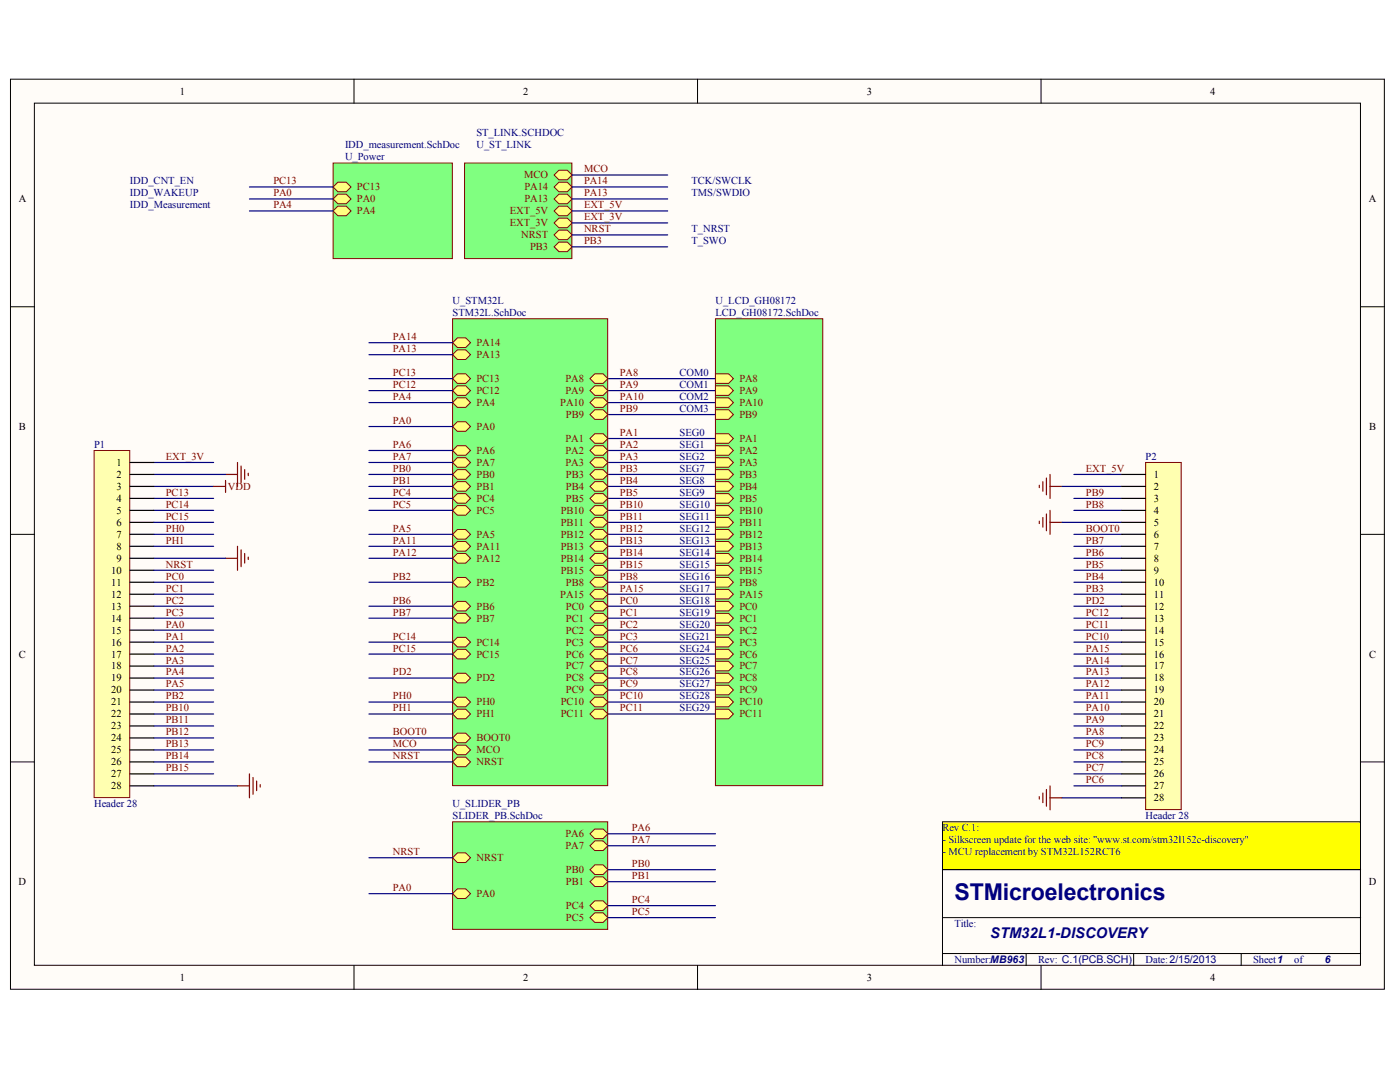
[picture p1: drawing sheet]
<svg xmlns="http://www.w3.org/2000/svg" width="271mm" height="207mm" viewBox="0 0 271 207" stroke-linecap="round" stroke-linejoin="round" font-family="sans-serif">
<defs><g id="words">
<text font-size="4.5" fill="#000080" x="184.7" y="174">STMicroelectronics</text>
<text font-size="2.8" fill="#000080" x="191.6" y="181.4">STM32L1-DISCOVERY</text>
<g font-size="2">
<text x="34.8" y="18.3">1</text>
<text x="101.3" y="18.3">2</text>
<text x="167.7" y="18.3">3</text>
<text x="234.2" y="18.3">4</text>
<text x="3.6" y="39.1">A</text>
<text x="264.9" y="39.1">A</text>
<text x="3.7" y="83.1">B</text>
<text x="265" y="83.1">B</text>
<text x="22.5" y="90.1">1</text>
<text x="22.5" y="92.4">2</text>
<text x="22.5" y="94.7">3</text>
<text x="223.3" y="92.4">1</text>
<text x="223.3" y="94.7">2</text>
<text x="22.5" y="97">4</text>
<text x="22.5" y="99.3">5</text>
<text x="22.5" y="101.7">6</text>
<text x="223.3" y="97">3</text>
<text x="223.3" y="99.3">4</text>
<text x="223.3" y="101.7">5</text>
<text x="22.5" y="104">7</text>
<text x="22.5" y="106.3">8</text>
<text x="223.3" y="104">6</text>
<text x="223.3" y="106.3">7</text>
<text x="21.5" y="110.9">10</text>
<text x="21.5" y="113.2">11</text>
<text x="22.5" y="108.6">9</text>
<text x="223.3" y="108.6">8</text>
<text x="223.3" y="110.9">9</text>
<text x="223.3" y="113.2">10</text>
<text x="21.5" y="115.6">12</text>
<text x="21.5" y="117.9">13</text>
<text x="223.3" y="115.6">11</text>
<text x="223.3" y="117.9">12</text>
<text x="21.5" y="120.2">14</text>
<text x="21.5" y="122.5">15</text>
<text x="21.5" y="124.8">16</text>
<text x="223.3" y="120.2">13</text>
<text x="223.3" y="122.5">14</text>
<text x="223.3" y="124.8">15</text>
<text x="3.7" y="127.1">C</text>
<text x="21.5" y="127.1">17</text>
<text x="21.5" y="129.4">18</text>
<text x="21.5" y="131.8">19</text>
<text x="223.3" y="127.1">16</text>
<text x="223.3" y="129.4">17</text>
<text x="223.3" y="131.8">18</text>
<text x="265" y="127.1">C</text>
<text x="21.5" y="134.1">20</text>
<text x="21.5" y="136.4">21</text>
<text x="223.3" y="134.1">19</text>
<text x="223.3" y="136.4">20</text>
<text x="21.5" y="138.7">22</text>
<text x="21.5" y="141">23</text>
<text x="21.5" y="143.3">24</text>
<text x="223.3" y="138.7">21</text>
<text x="223.3" y="141">22</text>
<text x="223.3" y="143.3">23</text>
<text x="21.5" y="145.7">25</text>
<text x="21.5" y="148">26</text>
<text x="223.3" y="145.7">24</text>
<text x="223.3" y="148">25</text>
<text x="21.5" y="150.3">27</text>
<text x="21.5" y="152.6">28</text>
<text x="223.3" y="150.3">26</text>
<text x="223.3" y="152.6">27</text>
<text x="223.3" y="154.9">28</text>
<text x="3.6" y="171.1">D</text>
<text x="264.9" y="171.1">D</text>
<text x="34.8" y="189.7">1</text>
<text x="101.3" y="189.7">2</text>
<text x="167.7" y="189.7">3</text>
<text x="234.2" y="189.7">4</text>
</g>
<g font-size="2" fill="#000080">
<text x="66.8" y="28.7">IDD_measurement.SchDoc</text>
<text x="92.2" y="28.7">U_ST_LINK</text>
<text x="92.2" y="26.4">ST_LINK.SCHDOC</text>
<text x="25.2" y="35.7">IDD_CNT_EN</text>
<text x="66.8" y="31">U_Power</text>
<text x="133.8" y="35.7">TCK/SWCLK</text>
<text x="25.2" y="38">IDD_WAKEUP</text>
<text x="25.2" y="40.3">IDD_Measurement</text>
<text x="133.8" y="38">TMS/SWDIO</text>
<text x="133.8" y="47.2">T_SWO</text>
<text x="133.8" y="44.9">T_NRST</text>
<text x="87.6" y="58.8">U_STM32L</text>
<text x="138.5" y="58.8">U_LCD_GH08172</text>
<text x="87.6" y="61.1">STM32L.SchDoc</text>
<text x="138.5" y="61.1">LCD_GH08172.SchDoc</text>
<text x="131.5" y="72.7">COM0</text>
<text x="131.5" y="75">COM1</text>
<text x="131.5" y="77.3">COM2</text>
<text x="131.5" y="79.7">COM3</text>
<text x="18.2" y="86.6">P1</text>
<text x="131.5" y="84.3">SEG0</text>
<text x="131.5" y="86.6">SEG1</text>
<text x="131.5" y="88.9">SEG2</text>
<text x="221.7" y="88.9">P2</text>
<text x="131.5" y="91.2">SEG7</text>
<text x="131.5" y="93.6">SEG8</text>
<text x="131.5" y="95.9">SEG9</text>
<text x="131.5" y="98.2">SEG10</text>
<text x="131.5" y="100.5">SEG11</text>
<text x="131.5" y="102.8">SEG12</text>
<text x="131.5" y="105.1">SEG13</text>
<text x="131.5" y="107.4">SEG14</text>
<text x="131.5" y="109.8">SEG15</text>
<text x="131.5" y="112.1">SEG16</text>
<text x="131.5" y="114.4">SEG17</text>
<text x="131.5" y="116.7">SEG18</text>
<text x="131.5" y="119">SEG19</text>
<text x="131.5" y="121.3">SEG20</text>
<text x="131.5" y="123.7">SEG21</text>
<text x="131.5" y="126">SEG24</text>
<text x="131.5" y="128.3">SEG25</text>
<text x="131.5" y="130.6">SEG26</text>
<text x="131.5" y="132.9">SEG27</text>
<text x="131.5" y="135.2">SEG28</text>
<text x="131.5" y="137.6">SEG29</text>
<text x="18.2" y="156.1">Header 28</text>
<text x="87.6" y="156.1">U_SLIDER_PB</text>
<text x="87.6" y="158.4">SLIDER_PB.SchDoc</text>
<text x="221.7" y="158.4">Header 28</text>
<text x="184.7" y="179.2">Title:</text>
<text x="184.7" y="186.2">Number:MB963</text>
<text x="200.9" y="186.2">Rev: C.1(PCB.SCH)</text>
<text x="221.7" y="186.2">Date:2/15/2013</text>
<text x="242.5" y="186.2">Sheet1</text>
<text x="250.5" y="186.2">of</text>
<text x="256.4" y="186.2">6</text>
</g>
<g font-size="2" fill="#800000">
<text x="52.9" y="35.7">PC13</text>
<text x="101.4" y="34.5">MCO</text>
<text x="113" y="35.7">PA14</text>
<text x="113" y="33.3">MCO</text>
<text x="52.9" y="40.3">PA4</text>
<text x="52.9" y="38">PA0</text>
<text x="69.1" y="41.4">PA4</text>
<text x="69.1" y="39.1">PA0</text>
<text x="69.1" y="36.8">PC13</text>
<text x="98.7" y="41.4">EXT_5V</text>
<text x="101.5" y="39.1">PA13</text>
<text x="101.5" y="36.8">PA14</text>
<text x="113" y="38">PA13</text>
<text x="113" y="40.3">EXT_5V</text>
<text x="98.7" y="43.8">EXT_3V</text>
<text x="100.9" y="46.1">NRST</text>
<text x="113" y="42.6">EXT_3V</text>
<text x="113" y="44.9">NRST</text>
<text x="113" y="47.2">PB3</text>
<text x="102.6" y="48.4">PB3</text>
<text x="76" y="65.8">PA14</text>
<text x="76" y="68.1">PA13</text>
<text x="92.2" y="69.2">PA13</text>
<text x="92.2" y="66.9">PA14</text>
<text x="76" y="77.3">PA4</text>
<text x="76" y="75">PC12</text>
<text x="76" y="72.7">PC13</text>
<text x="92.2" y="73.9">PC13</text>
<text x="92.2" y="76.2">PC12</text>
<text x="109.4" y="73.9">PA8</text>
<text x="109.4" y="76.2">PA9</text>
<text x="120" y="72.7">PA8</text>
<text x="120" y="75">PA9</text>
<text x="120" y="77.3">PA10</text>
<text x="143.1" y="73.9">PA8</text>
<text x="143.1" y="76.2">PA9</text>
<text x="76" y="82">PA0</text>
<text x="92.2" y="83.1">PA0</text>
<text x="92.2" y="78.5">PA4</text>
<text x="108.4" y="78.5">PA10</text>
<text x="109.5" y="80.8">PB9</text>
<text x="120" y="79.7">PB9</text>
<text x="143.1" y="78.5">PA10</text>
<text x="143.1" y="80.8">PB9</text>
<text x="32.1" y="88.9">EXT_3V</text>
<text x="76" y="86.6">PA6</text>
<text x="76" y="88.9">PA7</text>
<text x="92.2" y="87.8">PA6</text>
<text x="109.4" y="85.4">PA1</text>
<text x="109.4" y="87.8">PA2</text>
<text x="120" y="84.3">PA1</text>
<text x="120" y="86.6">PA2</text>
<text x="120" y="88.9">PA3</text>
<text x="143.1" y="85.4">PA1</text>
<text x="143.1" y="87.8">PA2</text>
<text x="32.1" y="95.9">PC13</text>
<text x="44.1" y="94.7">VDD</text>
<text x="76" y="95.9">PC4</text>
<text x="76" y="93.6">PB1</text>
<text x="76" y="91.2">PB0</text>
<text x="92.2" y="90.1">PA7</text>
<text x="92.2" y="92.4">PB0</text>
<text x="92.2" y="94.7">PB1</text>
<text x="109.4" y="90.1">PA3</text>
<text x="109.5" y="92.4">PB3</text>
<text x="109.5" y="94.7">PB4</text>
<text x="120" y="91.2">PB3</text>
<text x="120" y="93.6">PB4</text>
<text x="120" y="95.9">PB5</text>
<text x="143.1" y="90.1">PA3</text>
<text x="143.1" y="92.4">PB3</text>
<text x="143.1" y="94.7">PB4</text>
<text x="210.1" y="95.9">PB9</text>
<text x="210.1" y="91.2">EXT_5V</text>
<text x="32.1" y="100.5">PC15</text>
<text x="32.1" y="98.2">PC14</text>
<text x="76" y="98.2">PC5</text>
<text x="92.2" y="99.3">PC5</text>
<text x="92.2" y="97">PC4</text>
<text x="108.5" y="99.3">PB10</text>
<text x="108.5" y="101.7">PB11</text>
<text x="109.5" y="97">PB5</text>
<text x="120" y="98.2">PB10</text>
<text x="120" y="100.5">PB11</text>
<text x="143.1" y="97">PB5</text>
<text x="143.1" y="99.3">PB10</text>
<text x="143.1" y="101.7">PB11</text>
<text x="210.1" y="98.2">PB8</text>
<text x="32.1" y="105.1">PH1</text>
<text x="32.1" y="102.8">PH0</text>
<text x="76" y="107.4">PA12</text>
<text x="76" y="102.8">PA5</text>
<text x="76" y="105.1">PA11</text>
<text x="92.2" y="104">PA5</text>
<text x="92.2" y="106.3">PA11</text>
<text x="108.5" y="104">PB12</text>
<text x="108.5" y="106.3">PB13</text>
<text x="120" y="102.8">PB12</text>
<text x="120" y="105.1">PB13</text>
<text x="120" y="107.4">PB14</text>
<text x="143.1" y="104">PB12</text>
<text x="143.1" y="106.3">PB13</text>
<text x="210.1" y="102.8">BOOT0</text>
<text x="210.1" y="107.4">PB6</text>
<text x="210.1" y="105.1">PB7</text>
<text x="32.1" y="112.1">PC0</text>
<text x="32.1" y="109.8">NRST</text>
<text x="76" y="112.1">PB2</text>
<text x="92.2" y="108.6">PA12</text>
<text x="92.2" y="113.2">PB2</text>
<text x="108.5" y="108.6">PB14</text>
<text x="108.5" y="110.9">PB15</text>
<text x="109.5" y="113.2">PB8</text>
<text x="120" y="109.8">PB15</text>
<text x="120" y="112.1">PB8</text>
<text x="143.1" y="113.2">PB8</text>
<text x="143.1" y="110.9">PB15</text>
<text x="143.1" y="108.6">PB14</text>
<text x="210.1" y="112.1">PB4</text>
<text x="210.1" y="109.8">PB5</text>
<text x="32.1" y="114.4">PC1</text>
<text x="32.1" y="116.7">PC2</text>
<text x="32.1" y="119">PC3</text>
<text x="76" y="116.7">PB6</text>
<text x="76" y="119">PB7</text>
<text x="92.2" y="117.9">PB6</text>
<text x="108.4" y="115.6">PA15</text>
<text x="109.5" y="117.9">PC0</text>
<text x="120" y="114.4">PA15</text>
<text x="120" y="116.7">PC0</text>
<text x="120" y="119">PC1</text>
<text x="143.1" y="115.6">PA15</text>
<text x="143.1" y="117.9">PC0</text>
<text x="210.1" y="119">PC12</text>
<text x="210.1" y="116.7">PD2</text>
<text x="210.1" y="114.4">PB3</text>
<text x="32.1" y="121.3">PA0</text>
<text x="32.1" y="126">PA2</text>
<text x="32.1" y="123.7">PA1</text>
<text x="76" y="123.7">PC14</text>
<text x="76" y="126">PC15</text>
<text x="92.2" y="120.2">PB7</text>
<text x="92.2" y="124.8">PC14</text>
<text x="109.5" y="124.8">PC3</text>
<text x="109.5" y="122.5">PC2</text>
<text x="109.5" y="120.2">PC1</text>
<text x="120" y="121.3">PC2</text>
<text x="120" y="123.7">PC3</text>
<text x="120" y="126">PC6</text>
<text x="143.1" y="122.5">PC2</text>
<text x="143.1" y="120.2">PC1</text>
<text x="143.1" y="124.8">PC3</text>
<text x="210.1" y="126">PA15</text>
<text x="210.1" y="123.7">PC10</text>
<text x="210.1" y="121.3">PC11</text>
<text x="32.1" y="130.6">PA4</text>
<text x="32.1" y="128.3">PA3</text>
<text x="76" y="130.6">PD2</text>
<text x="92.2" y="127.1">PC15</text>
<text x="92.2" y="131.8">PD2</text>
<text x="109.5" y="131.8">PC8</text>
<text x="109.5" y="129.4">PC7</text>
<text x="109.5" y="127.1">PC6</text>
<text x="120" y="128.3">PC7</text>
<text x="120" y="130.6">PC8</text>
<text x="143.1" y="131.8">PC8</text>
<text x="143.1" y="129.4">PC7</text>
<text x="143.1" y="127.1">PC6</text>
<text x="210.1" y="128.3">PA14</text>
<text x="210.1" y="130.6">PA13</text>
<text x="32.1" y="132.9">PA5</text>
<text x="32.1" y="135.2">PB2</text>
<text x="32.1" y="137.6">PB10</text>
<text x="76" y="137.6">PH1</text>
<text x="76" y="135.2">PH0</text>
<text x="92.2" y="136.4">PH0</text>
<text x="108.5" y="136.4">PC10</text>
<text x="109.5" y="134.1">PC9</text>
<text x="120" y="132.9">PC9</text>
<text x="120" y="135.2">PC10</text>
<text x="120" y="137.6">PC11</text>
<text x="143.1" y="136.4">PC10</text>
<text x="143.1" y="134.1">PC9</text>
<text x="210.1" y="137.6">PA10</text>
<text x="210.1" y="135.2">PA11</text>
<text x="210.1" y="132.9">PA12</text>
<text x="32.1" y="142.2">PB12</text>
<text x="32.1" y="139.9">PB11</text>
<text x="76" y="142.2">BOOT0</text>
<text x="92.2" y="143.3">BOOT0</text>
<text x="92.2" y="138.7">PH1</text>
<text x="108.5" y="138.7">PC11</text>
<text x="143.1" y="138.7">PC11</text>
<text x="210.1" y="142.2">PA8</text>
<text x="210.1" y="139.9">PA9</text>
<text x="32.1" y="146.8">PB14</text>
<text x="32.1" y="149.1">PB15</text>
<text x="32.1" y="144.5">PB13</text>
<text x="76" y="146.8">NRST</text>
<text x="76" y="144.5">MCO</text>
<text x="92.2" y="148">NRST</text>
<text x="92.2" y="145.7">MCO</text>
<text x="210.1" y="149.1">PC7</text>
<text x="210.1" y="146.8">PC8</text>
<text x="210.1" y="144.5">PC9</text>
<text x="210.1" y="151.4">PC6</text>
<text x="109.4" y="161.9">PA6</text>
<text x="122.3" y="160.7">PA6</text>
<text x="76" y="165.3">NRST</text>
<text x="92.2" y="166.5">NRST</text>
<text x="109.4" y="164.2">PA7</text>
<text x="122.3" y="167.7">PB0</text>
<text x="122.3" y="163">PA7</text>
<text x="76" y="172.3">PA0</text>
<text x="92.2" y="173.5">PA0</text>
<text x="109.5" y="168.8">PB0</text>
<text x="109.5" y="171.1">PB1</text>
<text x="122.3" y="170">PB1</text>
<text x="109.5" y="175.8">PC4</text>
<text x="109.5" y="178.1">PC5</text>
<text x="122.3" y="174.6">PC4</text>
<text x="122.3" y="176.9">PC5</text>
</g>
<g font-size="2" fill="#0c0087">
<text x="182.4" y="160.7">Rev C.1:</text>
<text x="182.4" y="163">- Silkscreen update for the web site: &quot;www.st.com/stm32l152c-discovery&quot;</text>
<text x="182.4" y="165.3">- MCU replacement by STM32L152RCT6</text>
</g>
</g></defs>
<g fill="#fffcf8" stroke="#000" stroke-width=".19">
<path d="M2 15.3h265.9v176h-265.9z"/>
<path d="M6.7 19.9h256.6v166.7h-256.6z"/>
</g>
<g fill="none" stroke="#000" stroke-width=".19">
<path d="M68.5 15.3v4.6M135 15.3v4.6M201.5 15.3v4.6M2 59.3h4.7M263.3 59.3h4.7M2 103.3h4.7M263.3 103.3h4.7M2 147.3h4.7M263.3 147.3h4.7M182.4 177.4h80.9M263.3 168.2h-80.9v18.5M68.5 186.7v4.6"/>
<path d="M135 186.7v4.6M182.4 184.4h80.9M198.6 184.4v2.3M201.5 186.7v4.6M219.4 184.4v2.3M240.2 184.4v2.3"/>
</g>
<path d="M89.9 31.5h20.8v18.5h-20.8z" fill="#80ff80" stroke="#800000" stroke-width=".19"/>
<g fill="#ffff80" stroke="#800000" stroke-width=".19">
<path d="M108.2 37.5h1.6l.9 1-.9 .9h-1.6l-1-.9z" fill-rule="evenodd"/>
<path d="M108.2 35.2h1.6l.9 1-.9 .9h-1.6l-1-.9z" fill-rule="evenodd"/>
<path d="M108.2 39.9h1.6l.9 .9-.9 .9h-1.6l-1-.9z" fill-rule="evenodd"/>
<path d="M108.2 42.2h1.6l.9 .9-.9 .9h-1.6l-1-.9z" fill-rule="evenodd"/>
<path d="M108.2 32.9h1.6l.9 .9-.9 1h-1.6l-1-1z" fill-rule="evenodd"/>
<path d="M108.2 44.5h1.6l.9 .9-.9 .9h-1.6l-1-.9z" fill-rule="evenodd"/>
<path d="M108.2 46.8h1.6l.9 .9-.9 1h-1.6l-1-1z" fill-rule="evenodd"/>
</g>
<g fill="none" stroke="#000080" stroke-width=".23">
<path d="M117.6 73.2h20.9M117.6 77.8h20.9M117.6 87.1h20.9M117.6 91.7h20.9M117.6 96.4h20.9M117.6 84.8h20.9M117.6 89.4h20.9M117.6 94.1h20.9M117.6 98.7h20.9M117.6 80.2h20.9M117.6 110.3h20.9M117.6 105.6h20.9"/>
<path d="M117.6 103.3h20.9M117.6 101h20.9M117.6 112.6h20.9M117.6 107.9h20.9M117.6 121.8h20.9M117.6 124.2h20.9M117.6 126.5h20.9M117.6 131.1h20.9"/>
</g>
<path d="M43.7 107.9h2.3M46 105.6v4.7M46.7 106.3v3.3M47.4 107v1.9M48 107.7v.5" fill="none" stroke="#800000" stroke-width=".23"/>
<path d="M64.5 31.5h23v18.5h-23z" fill="#80ff80" stroke="#800000" stroke-width=".19"/>
<g fill="#ffff80" stroke="#800000" stroke-width=".19">
<path d="M65.4 39.9h1.6l.9 .9-.9 .9h-1.6l-.9-.9z" fill-rule="evenodd"/>
<path d="M65.4 37.5h1.6l.9 1-.9 .9h-1.6l-.9-.9z" fill-rule="evenodd"/>
<path d="M65.4 35.2h1.6l.9 1-.9 .9h-1.6l-.9-.9z" fill-rule="evenodd"/>
</g>
<g fill="none" stroke="#000080" stroke-width=".23">
<path d="M48.3 38.5h16.2M48.3 36.2h16.2M110.7 38.5h18.5M110.7 36.2h18.5M48.3 40.8h16.2M110.7 40.8h18.5M110.7 43.1h18.5M117.6 75.5h20.9M29.8 94.1h11.5M29.8 98.7h11.5M29.8 96.4h11.5M29.8 89.4h11.5"/>
<path d="M29.8 91.7h13.9M205.5 94.1h11.6M207.8 98.7h9.3M207.8 96.4h9.3M207.8 91.7h9.3M29.8 119.5h11.5M29.8 117.2h11.5M29.8 114.9h11.5M29.8 107.9h13.9M29.8 112.6h11.5M117.6 119.5h20.9M117.6 117.2h20.9"/>
<path d="M117.6 114.9h20.9M205.5 101h11.6M207.8 119.5h9.3M207.8 117.2h9.3M207.8 114.9h9.3M207.8 107.9h9.3M207.8 110.3h9.3M207.8 112.6h9.3M207.8 103.3h9.3M207.8 105.6h9.3M29.8 138.1h11.5M29.8 135.7h11.5"/>
<path d="M29.8 133.4h11.5M29.8 128.8h11.5M29.8 131.1h11.5M29.8 121.8h11.5M29.8 124.2h11.5M29.8 126.5h11.5M117.6 138.1h20.9M117.6 135.7h20.9M117.6 133.4h20.9M117.6 128.8h20.9M207.8 138.1h9.3M207.8 135.7h9.3"/>
<path d="M207.8 133.4h9.3M207.8 128.8h9.3M207.8 131.1h9.3M207.8 121.8h9.3M207.8 124.2h9.3M207.8 126.5h9.3M29.8 151.9h16.2M29.8 147.3h11.5M29.8 145h11.5M29.8 142.7h11.5M205.5 154.3h11.6M207.8 147.3h9.3"/>
<path d="M207.8 145h9.3M207.8 142.7h9.3M207.8 140.4h9.3M207.8 149.6h9.3"/>
</g>
<g fill="none" stroke="#800000" stroke-width=".23">
<path d="M41.3 94.1h2.4M43.7 91.7h2.3M43.7 92.9v2.3M46 89.4v4.7M46.7 90.1v3.3M47.4 90.8v1.9M48 91.5v.5M201.1 93.8v.5M201.8 93.1v1.9M202.5 92.4v3.3M202.5 99.4v3.2M203.2 94.1h2.3"/>
<path d="M203.2 91.7v4.7M203.2 98.7v4.6M201.1 100.8v.4M201.8 100.1v1.8M203.2 101h2.3M46 151.9h2.3M48.3 149.6v4.7M49 150.3v3.3M49.7 151v1.9M50.4 151.7v.5M201.1 154v.5M201.8 153.3v1.9"/>
<path d="M202.5 152.6v3.3M203.2 151.9v4.7M203.2 154.3h2.3"/>
</g>
<path d="M221.7 89.4h6.9v67.1h-6.9z" fill="#ffffb0" stroke="#800000" stroke-width=".19"/>
<g fill="none" stroke="#000" stroke-width=".23">
<path d="M217.1 91.7h4.6M217.1 94.1h4.6M217.1 96.4h4.6M217.1 98.7h4.6M217.1 101h4.6M217.1 103.3h4.6M217.1 105.6h4.6M217.1 107.9h4.6M217.1 110.3h4.6M217.1 112.6h4.6M217.1 114.9h4.6M217.1 117.2h4.6"/>
<path d="M217.1 119.5h4.6M217.1 121.8h4.6M217.1 124.2h4.6M217.1 126.5h4.6M217.1 128.8h4.6M217.1 131.1h4.6M217.1 133.4h4.6M217.1 135.7h4.6M217.1 138.1h4.6M217.1 140.4h4.6M217.1 142.7h4.6M217.1 145h4.6"/>
<path d="M217.1 147.3h4.6M217.1 149.6h4.6M217.1 151.9h4.6M217.1 154.3h4.6"/>
</g>
<path d="M18.2 87.1h6.9v67.1h-6.9z" fill="#ffffb0" stroke="#800000" stroke-width=".19"/>
<g fill="none" stroke="#000" stroke-width=".23">
<path d="M25.2 89.4h4.6M25.2 91.7h4.6M25.2 94.1h4.6M25.2 96.4h4.6M25.2 98.7h4.6M25.2 101h4.6M25.2 103.3h4.6M25.2 105.6h4.6M25.2 107.9h4.6M25.2 110.3h4.6M25.2 112.6h4.6M25.2 114.9h4.6"/>
<path d="M25.2 117.2h4.6M25.2 119.5h4.6M25.2 121.8h4.6M25.2 124.2h4.6M25.2 126.5h4.6M25.2 128.8h4.6M25.2 131.1h4.6M25.2 133.4h4.6M25.2 135.7h4.6M25.2 138.1h4.6M25.2 140.4h4.6M25.2 142.7h4.6"/>
<path d="M25.2 145h4.6M25.2 147.3h4.6M25.2 149.6h4.6M25.2 151.9h4.6"/>
</g>
<path d="M87.6 61.6h30v90.3h-30z" fill="#80ff80" stroke="#800000" stroke-width=".19"/>
<g fill="#ffff80" stroke="#800000" stroke-width=".19">
<path d="M88.5 67.7h1.6l1 .9-1 .9h-1.6l-.9-.9z" fill-rule="evenodd"/>
<path d="M88.5 65.3h1.6l1 1-1 .9h-1.6l-.9-.9z" fill-rule="evenodd"/>
<path d="M115.1 114h1.6l.9 .9-.9 .9h-1.6l-.9-.9z" fill-rule="evenodd"/>
<path d="M88.5 107h1.6l1 .9-1 1h-1.6l-.9-1z" fill-rule="evenodd"/>
<path d="M88.5 81.5h1.6l1 1-1 .9h-1.6l-.9-.9z" fill-rule="evenodd"/>
<path d="M115.1 83.9h1.6l.9 .9-.9 .9h-1.6l-.9-.9z" fill-rule="evenodd"/>
<path d="M115.1 86.2h1.6l.9 .9-.9 .9h-1.6l-.9-.9z" fill-rule="evenodd"/>
<path d="M115.1 88.5h1.6l.9 .9-.9 .9h-1.6l-.9-.9z" fill-rule="evenodd"/>
<path d="M88.5 76.9h1.6l1 .9-1 1h-1.6l-.9-1z" fill-rule="evenodd"/>
<path d="M88.5 102.4h1.6l1 .9-1 .9h-1.6l-.9-.9z" fill-rule="evenodd"/>
<path d="M88.5 86.2h1.6l1 .9-1 .9h-1.6l-.9-.9z" fill-rule="evenodd"/>
<path d="M88.5 88.5h1.6l1 .9-1 .9h-1.6l-.9-.9z" fill-rule="evenodd"/>
<path d="M115.1 72.3h1.6l.9 .9-.9 .9h-1.6l-.9-.9z" fill-rule="evenodd"/>
<path d="M115.1 74.6h1.6l.9 .9-.9 1h-1.6l-.9-1z" fill-rule="evenodd"/>
<path d="M115.1 76.9h1.6l.9 .9-.9 1h-1.6l-.9-1z" fill-rule="evenodd"/>
<path d="M88.5 104.7h1.6l1 .9-1 1h-1.6l-.9-1z" fill-rule="evenodd"/>
<path d="M115.1 102.4h1.6l.9 .9-.9 .9h-1.6l-.9-.9z" fill-rule="evenodd"/>
<path d="M88.5 90.8h1.6l1 .9-1 1h-1.6l-.9-1z" fill-rule="evenodd"/>
<path d="M88.5 93.1h1.6l1 1-1 .9h-1.6l-.9-.9z" fill-rule="evenodd"/>
<path d="M88.5 111.7h1.6l1 .9-1 .9h-1.6l-.9-.9z" fill-rule="evenodd"/>
<path d="M115.1 90.8h1.6l.9 .9-.9 1h-1.6l-.9-1z" fill-rule="evenodd"/>
<path d="M115.1 93.1h1.6l.9 1-.9 .9h-1.6l-.9-.9z" fill-rule="evenodd"/>
<path d="M115.1 95.4h1.6l.9 1-.9 .9h-1.6l-.9-.9z" fill-rule="evenodd"/>
<path d="M88.5 116.3h1.6l1 .9-1 .9h-1.6l-.9-.9z" fill-rule="evenodd"/>
<path d="M88.5 118.6h1.6l1 .9-1 1h-1.6l-.9-1z" fill-rule="evenodd"/>
<path d="M115.1 111.7h1.6l.9 .9-.9 .9h-1.6l-.9-.9z" fill-rule="evenodd"/>
<path d="M115.1 79.2h1.6l.9 1-.9 .9h-1.6l-.9-.9z" fill-rule="evenodd"/>
<path d="M115.1 97.8h1.6l.9 .9-.9 .9h-1.6l-.9-.9z" fill-rule="evenodd"/>
<path d="M115.1 100.1h1.6l.9 .9-.9 .9h-1.6l-.9-.9z" fill-rule="evenodd"/>
<path d="M115.1 104.7h1.6l.9 .9-.9 1h-1.6l-.9-1z" fill-rule="evenodd"/>
<path d="M115.1 107h1.6l.9 .9-.9 1h-1.6l-.9-1z" fill-rule="evenodd"/>
<path d="M115.1 109.3h1.6l.9 1-.9 .9h-1.6l-.9-.9z" fill-rule="evenodd"/>
<path d="M115.1 123.2h1.6l.9 1-.9 .9h-1.6l-.9-.9z" fill-rule="evenodd"/>
<path d="M88.5 125.5h1.6l1 1-1 .9h-1.6l-.9-.9z" fill-rule="evenodd"/>
<path d="M88.5 123.2h1.6l1 1-1 .9h-1.6l-.9-.9z" fill-rule="evenodd"/>
<path d="M88.5 72.3h1.6l1 .9-1 .9h-1.6l-.9-.9z" fill-rule="evenodd"/>
<path d="M88.5 74.6h1.6l1 .9-1 1h-1.6l-.9-1z" fill-rule="evenodd"/>
<path d="M115.1 137.1h1.6l.9 1-.9 .9h-1.6l-.9-.9z" fill-rule="evenodd"/>
<path d="M115.1 134.8h1.6l.9 .9-.9 1h-1.6l-.9-1z" fill-rule="evenodd"/>
<path d="M115.1 132.5h1.6l.9 .9-.9 .9h-1.6l-.9-.9z" fill-rule="evenodd"/>
<path d="M115.1 130.2h1.6l.9 .9-.9 .9h-1.6l-.9-.9z" fill-rule="evenodd"/>
<path d="M115.1 127.9h1.6l.9 .9-.9 .9h-1.6l-.9-.9z" fill-rule="evenodd"/>
<path d="M115.1 125.5h1.6l.9 1-.9 .9h-1.6l-.9-.9z" fill-rule="evenodd"/>
<path d="M88.5 97.8h1.6l1 .9-1 .9h-1.6l-.9-.9z" fill-rule="evenodd"/>
<path d="M88.5 95.4h1.6l1 1-1 .9h-1.6l-.9-.9z" fill-rule="evenodd"/>
<path d="M115.1 120.9h1.6l.9 .9-.9 1h-1.6l-.9-1z" fill-rule="evenodd"/>
<path d="M115.1 118.6h1.6l.9 .9-.9 1h-1.6l-.9-1z" fill-rule="evenodd"/>
<path d="M115.1 116.3h1.6l.9 .9-.9 .9h-1.6l-.9-.9z" fill-rule="evenodd"/>
<path d="M88.5 130.2h1.6l1 .9-1 .9h-1.6l-.9-.9z" fill-rule="evenodd"/>
<path d="M88.5 141.8h1.6l1 .9-1 .9h-1.6l-.9-.9z" fill-rule="evenodd"/>
<path d="M88.5 137.1h1.6l1 1-1 .9h-1.6l-.9-.9z" fill-rule="evenodd"/>
<path d="M88.5 134.8h1.6l1 .9-1 1h-1.6l-.9-1z" fill-rule="evenodd"/>
<path d="M88.5 146.4h1.6l1 .9-1 .9h-1.6l-.9-.9z" fill-rule="evenodd"/>
<path d="M88.5 144.1h1.6l1 .9-1 .9h-1.6l-.9-.9z" fill-rule="evenodd"/>
</g>
<path d="M87.6 158.9h30v20.8h-30z" fill="#80ff80" stroke="#800000" stroke-width=".19"/>
<g fill="#ffff80" stroke="#800000" stroke-width=".19">
<path d="M88.5 164.9h1.6l1 .9-1 1h-1.6l-.9-1z" fill-rule="evenodd"/>
<path d="M88.5 171.9h1.6l1 .9-1 .9h-1.6l-.9-.9z" fill-rule="evenodd"/>
<path d="M115.1 167.2h1.6l.9 1-.9 .9h-1.6l-.9-.9z" fill-rule="evenodd"/>
<path d="M115.1 174.2h1.6l.9 .9-.9 .9h-1.6l-.9-.9z" fill-rule="evenodd"/>
<path d="M115.1 160.3h1.6l.9 .9-.9 .9h-1.6l-.9-.9z" fill-rule="evenodd"/>
<path d="M115.1 162.6h1.6l.9 .9-.9 1h-1.6l-.9-1z" fill-rule="evenodd"/>
<path d="M115.1 176.5h1.6l.9 .9-.9 1h-1.6l-.9-1z" fill-rule="evenodd"/>
<path d="M115.1 169.6h1.6l.9 .9-.9 .9h-1.6l-.9-.9z" fill-rule="evenodd"/>
</g>
<path d="M71.4 165.8h16.2M71.4 172.8h16.2" fill="none" stroke="#000080" stroke-width=".23"/>
<path d="M138.5 61.6h20.7v90.3h-20.7z" fill="#80ff80" stroke="#800000" stroke-width=".19"/>
<g fill="#ffff80" stroke="#800000" stroke-width=".19">
<path d="M138.5 111.7h2.5l.9 .9-.9 .9h-2.5z" fill-rule="evenodd"/>
<path d="M138.5 114h2.5l.9 .9-.9 .9h-2.5z" fill-rule="evenodd"/>
<path d="M138.5 109.3h2.5l.9 1-.9 .9h-2.5z" fill-rule="evenodd"/>
<path d="M138.5 120.9h2.5l.9 .9-.9 1h-2.5z" fill-rule="evenodd"/>
<path d="M138.5 118.6h2.5l.9 .9-.9 1h-2.5z" fill-rule="evenodd"/>
<path d="M138.5 116.3h2.5l.9 .9-.9 .9h-2.5z" fill-rule="evenodd"/>
<path d="M138.5 137.1h2.5l.9 1-.9 .9h-2.5z" fill-rule="evenodd"/>
<path d="M138.5 134.8h2.5l.9 .9-.9 1h-2.5z" fill-rule="evenodd"/>
<path d="M138.5 132.5h2.5l.9 .9-.9 .9h-2.5z" fill-rule="evenodd"/>
<path d="M138.5 130.2h2.5l.9 .9-.9 .9h-2.5z" fill-rule="evenodd"/>
<path d="M138.5 123.2h2.5l.9 1-.9 .9h-2.5z" fill-rule="evenodd"/>
<path d="M138.5 127.9h2.5l.9 .9-.9 .9h-2.5z" fill-rule="evenodd"/>
<path d="M138.5 125.5h2.5l.9 1-.9 .9h-2.5z" fill-rule="evenodd"/>
<path d="M138.5 72.3h2.5l.9 .9-.9 .9h-2.5z" fill-rule="evenodd"/>
<path d="M138.5 74.6h2.5l.9 .9-.9 1h-2.5z" fill-rule="evenodd"/>
<path d="M138.5 76.9h2.5l.9 .9-.9 1h-2.5z" fill-rule="evenodd"/>
<path d="M138.5 83.9h2.5l.9 .9-.9 .9h-2.5z" fill-rule="evenodd"/>
<path d="M138.5 86.2h2.5l.9 .9-.9 .9h-2.5z" fill-rule="evenodd"/>
<path d="M138.5 88.5h2.5l.9 .9-.9 .9h-2.5z" fill-rule="evenodd"/>
<path d="M138.5 90.8h2.5l.9 .9-.9 1h-2.5z" fill-rule="evenodd"/>
<path d="M138.5 93.1h2.5l.9 1-.9 .9h-2.5z" fill-rule="evenodd"/>
<path d="M138.5 95.4h2.5l.9 1-.9 .9h-2.5z" fill-rule="evenodd"/>
<path d="M138.5 97.8h2.5l.9 .9-.9 .9h-2.5z" fill-rule="evenodd"/>
<path d="M138.5 100.1h2.5l.9 .9-.9 .9h-2.5z" fill-rule="evenodd"/>
<path d="M138.5 79.2h2.5l.9 1-.9 .9h-2.5z" fill-rule="evenodd"/>
<path d="M138.5 102.4h2.5l.9 .9-.9 .9h-2.5z" fill-rule="evenodd"/>
<path d="M138.5 104.7h2.5l.9 .9-.9 1h-2.5z" fill-rule="evenodd"/>
<path d="M138.5 107h2.5l.9 .9-.9 1h-2.5z" fill-rule="evenodd"/>
</g>
<g fill="none" stroke="#000080" stroke-width=".23">
<path d="M110.7 33.8h18.5M110.7 45.4h18.5M110.7 47.7h18.5M71.4 66.3h16.2M71.4 75.5h16.2M71.4 77.8h16.2M71.4 68.6h16.2M71.4 73.2h16.2M71.4 98.7h16.2M71.4 96.4h16.2M71.4 91.7h16.2M71.4 94.1h16.2"/>
<path d="M71.4 89.4h16.2M71.4 87.1h16.2M71.4 82.5h16.2M29.8 103.3h11.5M29.8 105.6h11.5M29.8 101h11.5M29.8 110.3h11.5M71.4 119.5h16.2M71.4 107.9h16.2M71.4 112.6h16.2M71.4 117.2h16.2M71.4 103.3h16.2"/>
<path d="M71.4 105.6h16.2M71.4 126.5h16.2M71.4 138.1h16.2M71.4 135.7h16.2M71.4 131.1h16.2M71.4 124.2h16.2M29.8 140.4h11.5M29.8 149.6h11.5M71.4 147.3h16.2M71.4 142.7h16.2M71.4 145h16.2M207.8 151.9h9.3"/>
<path d="M117.6 161.2h20.9M117.6 163.5h20.9M117.6 168.2h20.9M117.6 170.5h20.9M117.6 175.1h20.9M117.6 177.4h20.9"/>
</g>
<path d="M182.4 158.9h80.9v9.2h-80.9z" fill="#ff0" stroke="#000" stroke-width=".19"/>
<use href="#words"/>
</svg>
